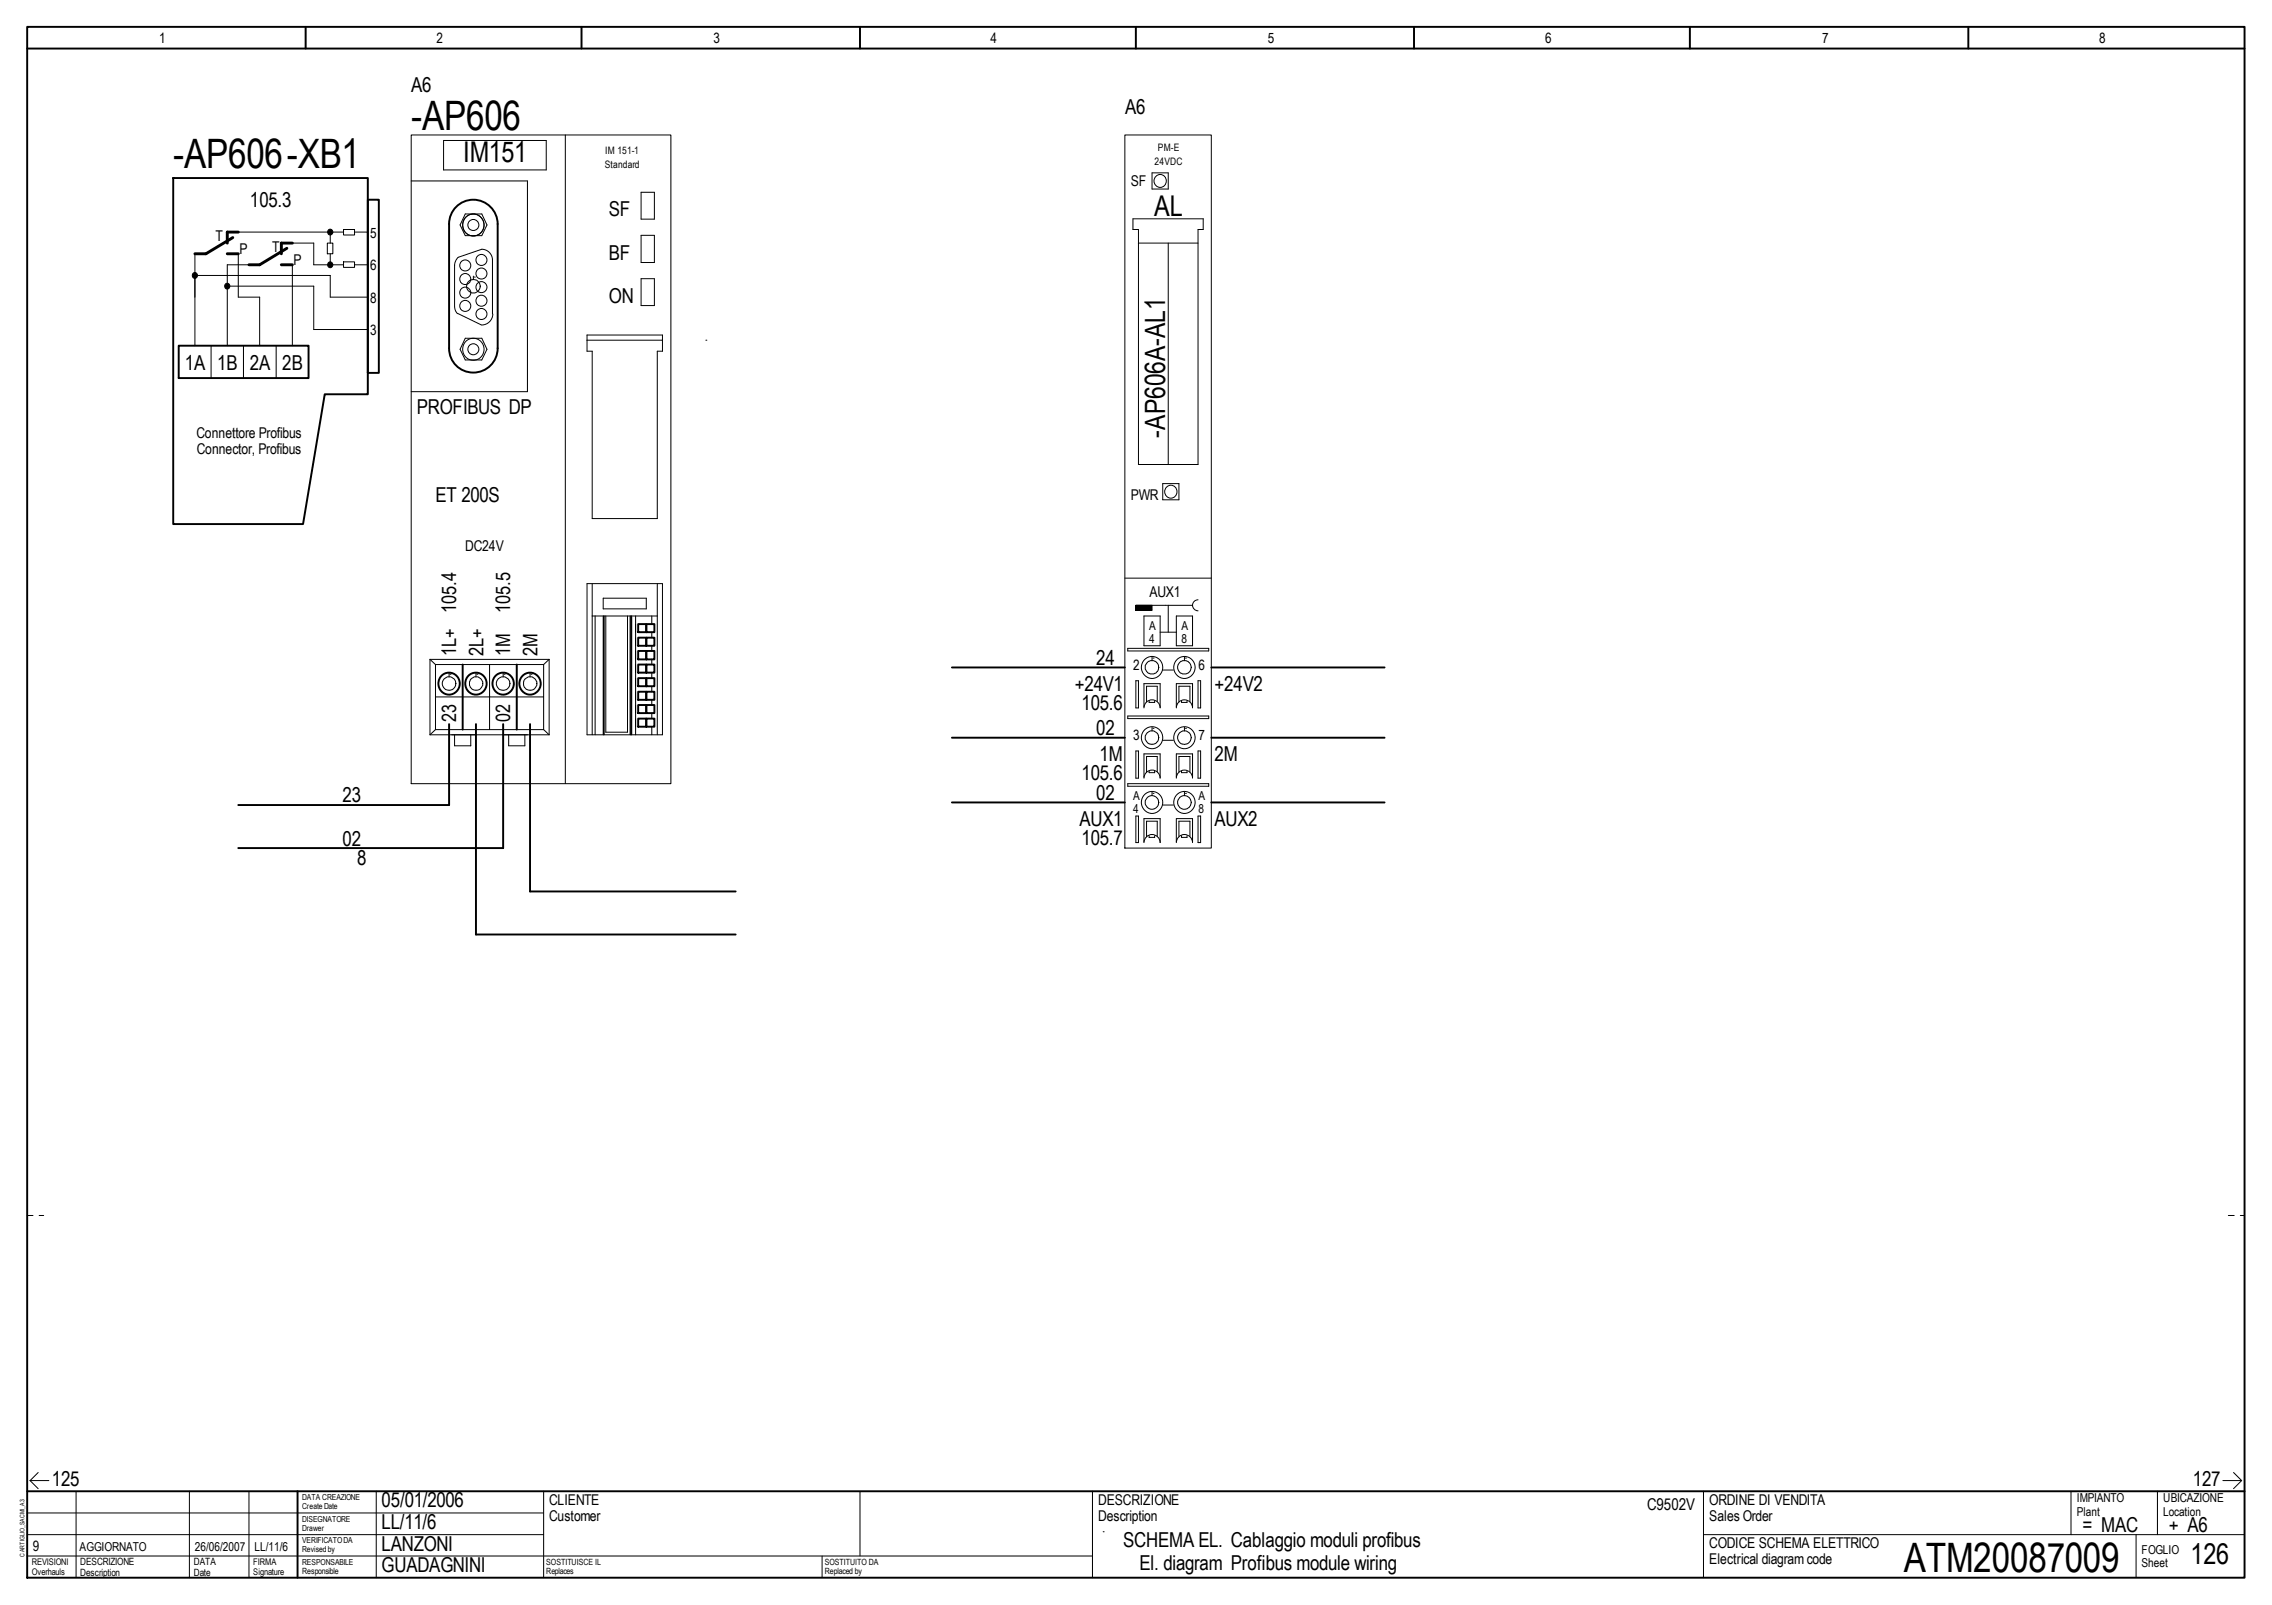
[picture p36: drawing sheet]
<svg xmlns="http://www.w3.org/2000/svg" width="297mm" height="210mm" viewBox="0 0 297 210" stroke-linecap="round" stroke-linejoin="round" font-family="sans-serif">
<defs><g id="words">
<g font-size="5.3">
<text x="53.8" y="17">-AP606</text>
<text x="22.6" y="21.9">-AP606-XB1</text>
<text x="248.9" y="205.6">ATM20087009</text>
</g>
<g font-size="3.7">
<text x="60.5" y="21.2">IM151</text>
<text x="150.9" y="28.3">AL</text>
<text x="152.3" y="57.2" transform="rotate(-90 152.3 57.2)">-AP606A-AL1</text>
<text x="286.4" y="204.6">126</text>
</g>
<g font-size="2.7">
<text x="53.8" y="12">A6</text>
<text x="147.1" y="14.9">A6</text>
<text x="32.7" y="27.1">105.3</text>
<text x="79.6" y="28.3">SF</text>
<text x="79.6" y="34">BF</text>
<text x="79.6" y="39.6">ON</text>
<text x="24.2" y="48.3">1A</text>
<text x="28.4" y="48.3">1B</text>
<text x="32.7" y="48.3">2A</text>
<text x="36.9" y="48.3">2B</text>
<text x="54.5" y="54.1">PROFIBUS DP</text>
<text x="56.9" y="65.7">ET 200S</text>
<text x="143.3" y="86.9">24</text>
<text x="140.5" y="90.3">+24V1</text>
<text x="141.4" y="92.8">105.6</text>
<text x="158.8" y="90.3">+24V2</text>
<text x="143.3" y="96.1">02</text>
<text x="143.8" y="99.5">1M</text>
<text x="158.8" y="99.5">2M</text>
<text x="44.8" y="104.9">23</text>
<text x="141.4" y="102">105.6</text>
<text x="143.3" y="104.6">02</text>
<text x="44.8" y="110.6">02</text>
<text x="46.7" y="113.1">8</text>
<text x="141.1" y="108">AUX1</text>
<text x="141.4" y="110.5">105.7</text>
<text x="158.8" y="108">AUX2</text>
<text x="6.8" y="194.3">125</text>
<text x="49.9" y="197.1">05/01/2006</text>
<text x="286.7" y="194.3">127</text>
<text x="49.9" y="202.8">LANZONI</text>
<text x="49.9" y="200">LL/11/6</text>
<text x="146.9" y="202.3">SCHEMA EL. Cablaggio moduli profibus</text>
<text x="272.2" y="200.3">= MAC</text>
<text x="283.5" y="200.3">+ A6</text>
<text x="49.9" y="205.6">GUADAGNINI</text>
<text x="149" y="205.3">El. diagram Profibus module wiring</text>
</g>
<g font-size="2.6">
<text x="59.6" y="80.2" transform="rotate(-90 59.6 80.2)">105.4</text>
<text x="66.7" y="80.2" transform="rotate(-90 66.7 80.2)">105.5</text>
<text x="59.6" y="85.9" transform="rotate(-90 59.6 85.9)">1L+</text>
<text x="63.2" y="85.9" transform="rotate(-90 63.2 85.9)">2L+</text>
<text x="66.7" y="85.9" transform="rotate(-90 66.7 85.9)">1M</text>
<text x="70.3" y="85.9" transform="rotate(-90 70.3 85.9)">2M</text>
<text x="59.6" y="94.5" transform="rotate(-90 59.6 94.5)">23</text>
<text x="66.7" y="94.5" transform="rotate(-90 66.7 94.5)">02</text>
</g>
<text font-size="2.1" x="215.3" y="197.5">C9502V</text>
<g font-size="1.9">
<text x="20.8" y="5.7">1</text>
<text x="57.1" y="5.7">2</text>
<text x="93.3" y="5.7">3</text>
<text x="129.5" y="5.7">4</text>
<text x="165.8" y="5.7">5</text>
<text x="202" y="5.7">6</text>
<text x="238.2" y="5.7">7</text>
<text x="274.4" y="5.7">8</text>
<text x="147.8" y="24.4">SF</text>
<text x="28.2" y="31.5">T</text>
<text x="31.3" y="33.2">P</text>
<text x="35.6" y="32.9">T</text>
<text x="38.4" y="34.7">P</text>
<text x="48.4" y="31.1">5</text>
<text x="48.4" y="35.3">6</text>
<text x="48.4" y="39.6">8</text>
<text x="48.4" y="43.8">3</text>
<text x="25.7" y="57.2">Connettore Profibus</text>
<text x="25.7" y="59.4">Connector, Profibus</text>
<text x="147.8" y="65.4">PWR</text>
<text x="60.8" y="72.1">DC24V</text>
<text x="150.3" y="78.1">AUX1</text>
<text x="148.2" y="87.6">2</text>
<text x="156.7" y="87.6">6</text>
<text x="148.2" y="96.8">3</text>
<text x="156.7" y="96.8">7</text>
<text x="71.8" y="196.8">CLIENTE</text>
<text x="143.6" y="196.8">DESCRIZIONE</text>
<text x="223.5" y="196.8">ORDINE DI VENDITA</text>
<text x="4.3" y="202.8">9</text>
<text x="71.8" y="199">Customer</text>
<text x="143.6" y="199">Description</text>
<text x="223.5" y="202.4">CODICE SCHEMA ELETTRICO</text>
<text x="223.5" y="199">Sales Order</text>
<text x="223.5" y="204.6">Electrical diagram code</text>
</g>
<g font-size="1.6">
<text x="150.2" y="82.3">A</text>
<text x="154.5" y="82.3">A</text>
<text x="150.2" y="84.1">4</text>
<text x="154.5" y="84.1">8</text>
<text x="148.2" y="104.6">A</text>
<text x="148.2" y="106.4">4</text>
<text x="156.7" y="104.6">A</text>
<text x="156.7" y="106.4">8</text>
<text x="271.5" y="196.5">IMPIANTO</text>
<text x="282.8" y="196.5">UBICAZIONE</text>
<text x="10.4" y="202.8">AGGIORNATO</text>
<text x="25.5" y="202.8">26/06/2007</text>
<text x="33.3" y="202.8">LL/11/6</text>
<text x="271.5" y="198.2">Plant</text>
<text x="280" y="203.2">FOGLIO</text>
<text x="282.8" y="198.2">Location</text>
<text x="280" y="205">Sheet</text>
</g>
<g font-size="1.3">
<text x="79.1" y="22">Standard</text>
<text x="79.1" y="20.2">IM 151-1</text>
<text x="151" y="21.6">24VDC</text>
<text x="151.4" y="19.8">PM-E</text>
<text x="10.5" y="204.6">DESCRIZIONE</text>
<text x="10.5" y="206.1">Description</text>
<text x="25.4" y="204.6">DATA</text>
<text x="25.4" y="206.1">Date</text>
</g>
<g font-size="1.2">
<text x="4.1" y="204.6">REVISIONI</text>
<text x="4.1" y="206">Overhauls</text>
<text x="33.1" y="204.6">FIRMA</text>
<text x="33.1" y="206">Signature</text>
</g>
<g font-size="1.1">
<text x="39.5" y="196.2">DATA CREAZIONE</text>
<text x="39.5" y="197.4">Create Date</text>
<text x="39.5" y="199">DISEGNATORE</text>
<text x="39.5" y="200.2">Drawer</text>
<text x="39.5" y="201.8">VERIFICATO DA</text>
<text x="39.5" y="203">Revised by</text>
<text x="39.5" y="204.6">RESPONSABILE</text>
<text x="39.5" y="205.8">Responsible</text>
<text x="71.4" y="204.7">SOSTITUISCE IL</text>
<text x="71.4" y="205.9">Replaces</text>
<text x="107.8" y="204.7">SOSTITUITO DA</text>
<text x="107.8" y="205.9">Replaced by</text>
</g>
<text font-size=".8" x="3.2" y="203.6" transform="rotate(-90 3.2 203.6)">CARTIGLIO_SACMI_A3</text>
</g></defs>
<path d="M3.6 3.5h289.9v202.8h-289.9zM3.6 6.3h289.9M40 3.5v2.8M76 3.5v2.8M112.4 3.5v2.8M148.5 3.5v2.8M184.9 3.5v2.8M220.9 3.5v2.8M257.3 3.5v2.8M3.6 195h289.9M38.9 195v11.3" fill="none" stroke="#000" stroke-width=".25"/>
<g fill="none" stroke="#000" stroke-width=".13">
<path d="M3.6 197.9h67.5M3.9 193.6l1.1 1.1M3.9 193.6h2.5M5 192.6l-1.1 1M9.9 195v11.3M24.8 195v11.3M32.6 195v11.3M49.2 195v11.3M71.1 195v11.3M112.4 195v8.5M290.6 193.6h2.5M292 192.6l1.1 1"/>
<path d="M293.1 193.6l-1.1 1.1M3.6 200.7h67.5M3.6 203.5h139.2M107.5 203.5v2.8"/>
</g>
<path d="M3.6 159h2.1M291.3 159h2.2" fill="none" stroke="#000" stroke-width=".13" stroke-dasharray=".8 .8"/>
<path d="M114.9 195.8h26.1v7h-26.1z" fill-rule="evenodd" fill="#fff"/>
<g fill="none" stroke="#000" stroke-width=".13">
<path d="M53.8 17.7h33.9v84.8h-33.9zM58 18.4h13.4v3.8h-13.4zM73.9 17.7v84.8M147.1 17.7h11.3v93.2h-11.3zM25.5 36h17.7v2.9h4.9M25.5 33.2v12M29.7 37.4h11.3v5.7h7.1M31.2 33.2v5.7h2.7v6.3M31.2 30.4h13.7M32.6 34.6h-2.9v10.6M38.2 31.8h2.8v2.8h3.9M38.2 34.6v10.6"/>
<path d="M42.8 31.8h.7v1.4h-.7zM43.2 30.4v1.4M43.2 33.2v1.4M44.9 30h1.5v.7h-1.5zM44.9 34.2h1.5v.8h-1.5zM46.4 34.6h1.7M46.4 30.4h1.7M53.8 23.7h15.2v27.5h-15.2M60.8 28h2.2l.7 1.4-.7 1.4h-2.2l-.6-1.4zM61.9 36.1v.4M62 36.2h.1M83.8 25.1h1.8v3.6h-1.8z"/>
<path d="M83.8 30.8h1.8v3.5h-1.8zM83.8 36.4h1.8v3.6h-1.8zM148.1 28.6h9.2v1.4h-.7v30.7h-7.8v-30.7h-.7zM148.8 31.8h7.8M150.6 22.6h2.1v2.1h-2.1zM152.7 31.8v28.9M27.6 45.2v4.2M31.8 45.2v4.2M36.1 45.2v4.2M59.4 40v-5.3a1.52 1.52 0 0 1 .5-1l3.1-1.1a1.41 1.41 0 0 1 1.4 1.4v7.1M59.4 40a1.34 1.34 0 0 0 .4 1M59.8 41l3.1 1.5"/>
<path d="M60.8 44.2h2.2l.7 1.5-.7 1.4h-2.2l-.6-1.4zM64.4 41.1a1.45 1.45 0 0 1-1.4 1.4M76.7 43.8h9.9v2.1h-.7v21.9h-8.5v-21.9h-.7zM76.7 44.5h9.9M92.3 44.5h.1M76.7 76.3h9.9v19.8h-9.9zM77.4 76.3v19.8M78.9 78.2h5.6v1.4h-5.6zM85.9 76.3v19.8M147.1 75.6h11.3M148.5 79.2h2.1v.6h-2.1zM148.5 79.2h7.4"/>
<path d="M152 63.2h2.1v2.2h-2.1zM152.7 79.2v3.5M156.6 78.4a.72 .72 0 0 0-.7 .8 .72 .72 0 0 0 .7 .7M56.2 86.2h15.6M56.2 96.1h15.6M56.2 86.2v9.9M56.2 86.2l.7 .7M56.9 95.4l-.7 .7M56.9 86.9h14.2M56.9 91.1h14.2M56.9 86.9v8.5M56.9 95.4h14.2"/>
<path d="M58.7 88.1v.4M58.8 88.2h.1M59.4 96.1v1.4h2.1v-1.4M62.2 88.1v.4M62.4 88.2h.1M64 86.9v8.5M65.8 88.1v.4M65.9 88.2h.1M66.5 96.1v1.4h2.1v-1.4M69.3 88.1v.4M69.4 88.2h.1M71.1 86.9v8.5"/>
<path d="M71.1 95.4l.7 .7M71.8 86.2l-.7 .7M71.8 86.2v9.9M77.4 80.6h8.5M77.8 80.6v15.5M78.9 80.6v15.5M79 80.6v15.5M79.2 80.6v15.2h2.8v-15.2M82.4 80.6v15.5M82.5 80.6v15.5M82.6 80.6v15.5M83.1 80.6v15.5"/>
<path d="M85.2 80.6v1M85.2 82.7v.7M85.2 84.5v.6M85.2 86.2v.7M85.2 88v.7M85.2 89.7v.8M85.2 91.5v.7M85.2 93.3v.7M85.2 95v1.1M147.4 84.8h10.6v.3h-10.6zM147.4 93.6h10.6v.4h-10.6zM148.5 89h.3v3.6h-.3z"/>
<path d="M148.5 98.2h.3v3.6h-.3zM149.6 92.6a1.06 1.06 0 0 1 1-1.1 1.06 1.06 0 0 1 1.1 1.1M149.6 80.6h2.1v3.9h-2.1zM149.6 92.5v-3.1h2.1v3.1M150.2 91.7v.2h.8v-.2M150.6 85.9v.5M150.6 95.1v.5M150.7 86.1h.1M150.7 95.3h.1M151.3 91.7v-2h-1.4v2.1M151.7 82.7h2.1M152 87.6h1.4"/>
<path d="M152 96.8h1.4M153.8 92.6a1.06 1.06 0 0 1 1.1-1.1 1.06 1.06 0 0 1 1 1.1M153.8 80.6h2.1v3.9h-2.1zM153.8 92.5v-3.1h2.1v3.1M154.1 91.8v-2.1h1.5v2.1M154.5 91.7v.2h.7v-.2M154.9 85.9v.5M154.9 95.1v.5M155 86.1h.1M155 95.3h.1M156.6 89h.4v3.6h-.4zM156.6 98.2h.4v3.6h-.4z"/>
<path d="M147.4 102.5h10.6v.3h-10.6zM148.5 106.7h.3v3.5h-.3zM149.6 101.8a1.06 1.06 0 0 1 1-1.1 1.06 1.06 0 0 1 1.1 1.1M149.6 110.1v-3h2.1v3.1a1.06 1.06 0 0 0-1.1-1.1 1.06 1.06 0 0 0-1 1.1M149.6 101.6v-3h2.1v3.1M150.2 100.8v.2h.8v-.2M150.2 109.3v.2h.8v-.2M150.6 103.6v.5M150.7 103.8h.1M151.3 100.9v-2h-1.4v2.1M151.3 109.4v-2h-1.4v2M152 105.3h1.4"/>
<path d="M153.8 101.8a1.06 1.06 0 0 1 1.1-1.1 1.06 1.06 0 0 1 1 1.1M153.8 110.2a1.06 1.06 0 0 1 1.1-1.1 1.06 1.06 0 0 1 1 1.1M153.8 101.6v-3h2.1v3M153.8 110.1v-3h2.1v3M154.1 101v-2.1h1.5v2.1M154.1 109.4v-2h1.5v2M154.5 100.8v.2h.7v-.2M154.5 109.3v.2h.7v-.2M154.9 103.6v.5M155 103.8h.1M156.6 106.7h.4v3.5h-.4zM142.8 195v11.3"/>
<path d="M222.7 195v11.3M270.8 195v5.7M282.1 195v5.7M144.2 200.3h.1M222.7 200.7h70.8M279.3 200.7v5.6"/>
<circle cx="25.5" cy="36" r=".36"/>
<circle cx="29.7" cy="37.4" r=".36"/>
<circle cx="43.2" cy="30.4" r=".36"/>
<circle cx="43.2" cy="34.6" r=".36"/>
<circle cx="60.8" cy="34.7" r=".73"/>
<circle cx="60.8" cy="38.3" r=".73"/>
<circle cx="60.8" cy="36.5" r=".73"/>
<circle cx="61.9" cy="29.4" r="1.42"/>
<circle cx="61.9" cy="29.4" r=".73"/>
<circle cx="61.9" cy="37.4" r=".88"/>
<circle cx="62.9" cy="39.3" r=".73"/>
<circle cx="62.9" cy="34" r=".73"/>
<circle cx="62.9" cy="37.6" r=".73"/>
<circle cx="62.9" cy="35.8" r=".73"/>
<circle cx="151.7" cy="23.7" r=".82"/>
<circle cx="60.8" cy="40" r=".73"/>
<circle cx="61.9" cy="45.7" r="1.42"/>
<circle cx="61.9" cy="45.7" r=".72"/>
<circle cx="62.9" cy="41.1" r=".73"/>
<circle cx="153.1" cy="64.3" r=".82"/>
<circle cx="58.7" cy="89.4" r=".88"/>
<circle cx="62.2" cy="89.4" r=".88"/>
<circle cx="65.8" cy="89.4" r=".89"/>
<circle cx="69.3" cy="89.4" r=".88"/>
<circle cx="150.6" cy="87.3" r="1.42"/>
<circle cx="150.6" cy="96.5" r="1.42"/>
<circle cx="150.6" cy="87.3" r=".9"/>
<circle cx="150.6" cy="96.5" r=".89"/>
<circle cx="154.8" cy="87.3" r="1.42"/>
<circle cx="154.8" cy="96.5" r="1.42"/>
<circle cx="154.8" cy="87.3" r=".9"/>
<circle cx="154.9" cy="96.5" r=".89"/>
<circle cx="150.6" cy="104.9" r="1.42"/>
<circle cx="150.6" cy="104.9" r=".89"/>
<circle cx="154.8" cy="104.9" r="1.42"/>
<circle cx="154.8" cy="104.9" r=".89"/>
</g>
<g fill="none" stroke="#000" stroke-width=".25">
<path d="M22.6 23.3h25.5v28.3h-5.6l-2.9 16.9h-17zM48.1 26.1h1.4v22.7h-1.4zM59.6 27.1a3.2 3.2 0 0 1 3.5-.7 3.2 3.2 0 0 1 2 2.9v16.3a3.2 3.2 0 0 1-3.2 3.1 3.2 3.2 0 0 1-3.2-3.1v-16.3a3.2 3.2 0 0 1 .9-2.2zM23.4 45.2h16.9v4.2h-16.9zM58.7 94.7v10.6h-27.5M60.5 86.9v8.5M62.2 94.7v27.5h34M65.8 94.7v16.2h-34.6M67.6 86.9v8.5M69.3 94.7v21.9h26.9M83.4 81.6h1.1v1.1h-1.1zM83.4 83.4h1.1v1.1h-1.1z"/>
<path d="M83.4 85.1h1.1v1.1h-1.1zM83.4 86.9h1.1v1.1h-1.1zM83.4 88.7h1.1v1h-1.1zM83.4 90.5h1.1v1h-1.1zM83.4 92.2h1.1v1.1h-1.1zM83.4 94h1.1v1h-1.1zM84.5 81.6h1.1v1.1h-1.1zM84.5 83.4h1.1v1.1h-1.1zM84.5 85.1h1.1v1.1h-1.1zM84.5 86.9h1.1v1.1h-1.1zM84.5 88.7h1.1v1h-1.1zM84.5 90.5h1.1v1h-1.1z"/>
<path d="M84.5 92.2h1.1v1.1h-1.1zM84.5 94h1.1v1h-1.1zM124.5 87.3h22.6M124.5 96.5h22.6M158.4 87.3h22.6M158.4 96.5h22.6M124.5 104.9h22.6M158.4 104.9h22.6"/>
<circle cx="58.7" cy="89.4" r="1.42"/>
<circle cx="62.2" cy="89.4" r="1.42"/>
<circle cx="65.8" cy="89.4" r="1.42"/>
<circle cx="69.3" cy="89.4" r="1.42"/>
</g>
<path d="M29.7 33.2h1.5M30.4 31.1l-3.5 2.1h-1.4M31.2 30.4h-1.5v1.4M36.8 34.6h1.4M37.5 32.5l-3.6 2.1h-1.3M38.2 31.8h-1.4v1.4" fill="none" stroke="#000" stroke-width=".38"/>
<g fill="#000">
<path d="M148.5 79.2h2.1v.6h-2.1z" fill-rule="evenodd"/>
<circle cx="25.5" cy="36" r=".36"/>
<circle cx="29.7" cy="37.4" r=".36"/>
<circle cx="43.2" cy="30.4" r=".36"/>
<circle cx="43.2" cy="34.6" r=".36"/>
</g>
<use href="#words"/>
</svg>
